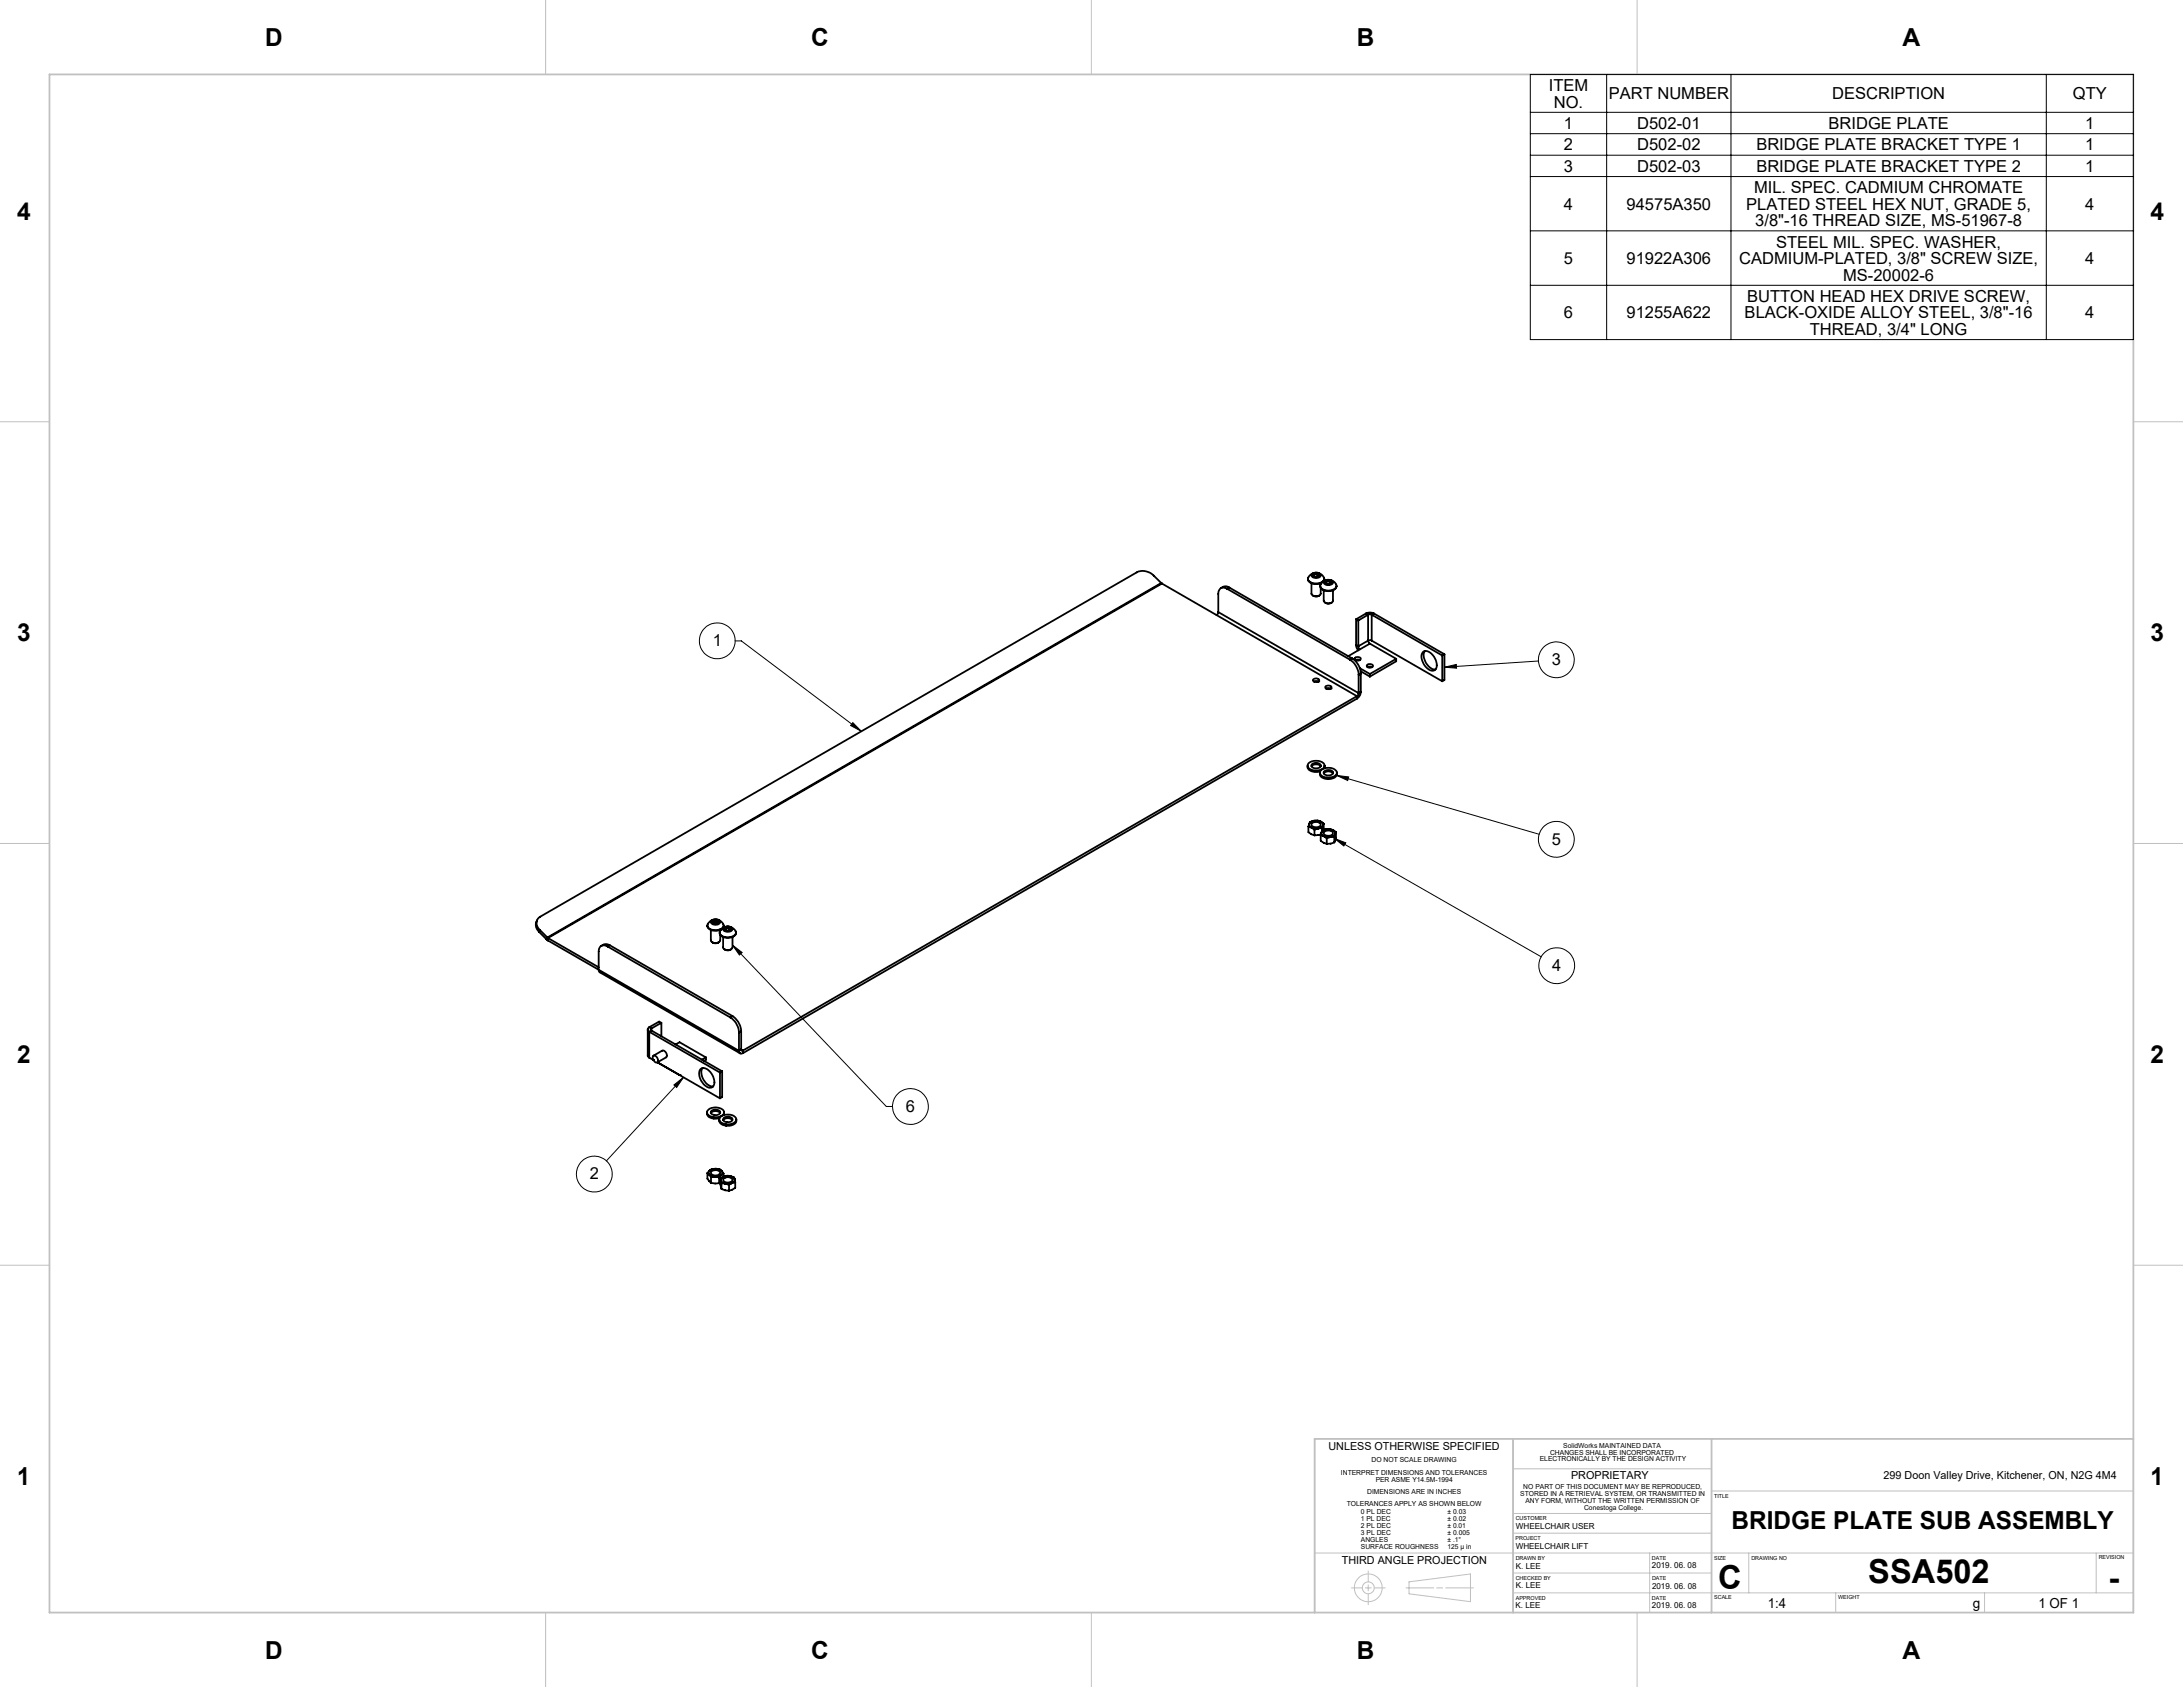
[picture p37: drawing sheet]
<svg xmlns="http://www.w3.org/2000/svg" width="559mm" height="432mm" viewBox="0 0 559 432" stroke-linecap="round" stroke-linejoin="round" font-family="sans-serif">
<defs><g id="words">
<g font-size="8.5">
<text x="439.8" y="406.7">C</text>
<text x="478.2" y="405.2">SSA502</text>
<text x="539.7" y="406.6">-</text>
</g>
<g font-size="6.3">
<text x="67.9" y="11.8">D</text>
<text x="207.6" y="11.8">C</text>
<text x="347.3" y="11.8">B</text>
<text x="487" y="11.8">A</text>
<text x="4.4" y="56.2">4</text>
<text x="550.5" y="56.2">4</text>
<text x="4.4" y="164.2">3</text>
<text x="550.5" y="164.2">3</text>
<text x="4.4" y="272.1">2</text>
<text x="550.5" y="272.1">2</text>
<text x="4.4" y="380.1">1</text>
<text x="550.5" y="380.1">1</text>
<text x="443.3" y="391.3">BRIDGE PLATE SUB ASSEMBLY</text>
<text x="67.9" y="424.5">D</text>
<text x="207.6" y="424.5">C</text>
<text x="347.3" y="424.5">B</text>
<text x="487" y="424.5">A</text>
</g>
<g font-size="4.2">
<text x="396.5" y="23.3">ITEM</text>
<text x="397.8" y="27.6">NO.</text>
<text x="411.8" y="25.4">PART NUMBER</text>
<text x="469" y="25.4">DESCRIPTION</text>
<text x="530.6" y="25.4">QTY</text>
<text x="400.3" y="33">1</text>
<text x="419.1" y="33">D502-01</text>
<text x="468.1" y="33">BRIDGE PLATE</text>
<text x="533.8" y="33">1</text>
<text x="400.3" y="38.5">2</text>
<text x="419.1" y="38.5">D502-02</text>
<text x="449.6" y="38.5">BRIDGE PLATE BRACKET TYPE 1</text>
<text x="533.8" y="38.5">1</text>
<text x="400.3" y="44">3</text>
<text x="419.1" y="44">D502-03</text>
<text x="449.6" y="44">BRIDGE PLATE BRACKET TYPE 2</text>
<text x="533.8" y="44">1</text>
<text x="400.3" y="53.7">4</text>
<text x="416.4" y="53.7">94575A350</text>
<text x="447" y="53.7">PLATED STEEL HEX NUT, GRADE 5,</text>
<text x="449" y="49.4">MIL. SPEC. CADMIUM CHROMATE</text>
<text x="533.8" y="53.7">4</text>
<text x="449.3" y="57.9">3/8&quot;-16 THREAD SIZE, MS-51967-8</text>
<text x="454.6" y="63.4">STEEL MIL. SPEC. WASHER,</text>
<text x="400.3" y="67.6">5</text>
<text x="416.4" y="67.6">91922A306</text>
<text x="445.2" y="67.6">CADMIUM-PLATED, 3/8&quot; SCREW SIZE,</text>
<text x="471.8" y="71.8">MS-20002-6</text>
<text x="533.8" y="67.6">4</text>
<text x="447.2" y="77.3">BUTTON HEAD HEX DRIVE SCREW,</text>
<text x="400.3" y="81.5">6</text>
<text x="416.4" y="81.5">91255A622</text>
<text x="446.6" y="81.5">BLACK-OXIDE ALLOY STEEL, 3/8&quot;-16</text>
<text x="533.8" y="81.5">4</text>
<text x="463.3" y="85.7">THREAD, 3/4&quot; LONG</text>
<text x="182.4" y="165.4">1</text>
<text x="397.2" y="170.3">3</text>
<text x="397.2" y="216.2">5</text>
<text x="397.3" y="248.6">4</text>
<text x="231.9" y="284.6">6</text>
<text x="151" y="301.9">2</text>
</g>
<g font-size="3.5">
<text x="452.6" y="411.7">1:4</text>
<text x="505" y="411.7">g</text>
<text x="521.8" y="411.6">1 OF 1</text>
</g>
<g font-size="2.8">
<text x="340.1" y="371.1">UNLESS OTHERWISE SPECIFIED</text>
<text x="402.2" y="378.6">PROPRIETARY</text>
<text x="482.2" y="378.6">299 Doon Valley Drive, Kitchener, ON, N2G 4M4</text>
<text x="343.5" y="400.4">THIRD ANGLE PROJECTION</text>
</g>
<g font-size="2.1">
<text x="388" y="391.3">WHEELCHAIR USER</text>
<text x="388" y="396.4">WHEELCHAIR LIFT</text>
<text x="388" y="401.5">K. LEE</text>
<text x="422.9" y="401.5">2019. 06. 08</text>
<text x="388" y="406.6">K. LEE</text>
<text x="422.9" y="406.6">2019. 06. 08</text>
<text x="388" y="411.6">K. LEE</text>
<text x="422.9" y="411.6">2019. 06. 08</text>
</g>
<g font-size="1.8">
<text x="400.2" y="370.5">SolidWorks MAINTAINED DATA</text>
<text x="343.2" y="377.6">INTERPRET DIMENSIONS AND TOLERANCES</text>
<text x="351.1" y="374.2">DO NOT SCALE DRAWING</text>
<text x="394.1" y="374.1">ELECTRONICALLY BY THE DESIGN ACTIVITY</text>
<text x="396.8" y="372.3">CHANGES SHALL BE INCORPORATED</text>
<text x="350" y="382.5">DIMENSIONS ARE IN INCHES</text>
<text x="352.1" y="379.3">PER ASME Y14.5M-1994</text>
<text x="389.2" y="382.9">STORED IN A RETRIEVAL SYSTEM, OR TRANSMITTED IN</text>
<text x="389.9" y="381.1">NO PART OF THIS DOCUMENT MAY BE REPRODUCED,</text>
<text x="344.7" y="385.5">TOLERANCES APPLY AS SHOWN BELOW</text>
<text x="348.4" y="387.5">0 PL DEC</text>
<text x="348.4" y="389.3">1 PL DEC</text>
<text x="370.5" y="387.6">± 0.03</text>
<text x="370.5" y="389.3">± 0.02</text>
<text x="390.5" y="384.6">ANY FORM, WITHOUT THE WRITTEN PERMISSION OF</text>
<text x="405.5" y="386.4">Conestoga College.</text>
<text x="348.4" y="391.1">2 PL DEC</text>
<text x="348.4" y="392.8">3 PL DEC</text>
<text x="348.4" y="394.6">ANGLES</text>
<text x="370.5" y="391.1">± 0.01</text>
<text x="370.5" y="392.9">± 0.005</text>
<text x="370.5" y="394.6">± .1°</text>
<text x="348.4" y="396.4">SURFACE ROUGHNESS</text>
<text x="370.5" y="396.4">125 µ in</text>
</g>
<g font-size="1.4">
<text x="438.8" y="383.4">TITLE</text>
<text x="388" y="389.1">CUSTOMER</text>
<text x="388" y="394.2">PROJECT</text>
<text x="388" y="399.2">DRAWN BY</text>
<text x="422.9" y="399.2">DATE</text>
<text x="438.8" y="399.3">SIZE</text>
<text x="448.3" y="399.3">DRAWING NO</text>
<text x="537.2" y="399.1">REVISION</text>
<text x="388" y="404.3">CHECKED BY</text>
<text x="422.9" y="404.3">DATE</text>
<text x="388" y="409.4">APPROVED</text>
<text x="422.9" y="409.4">DATE</text>
<text x="438.8" y="409.4">SCALE</text>
<text x="470.5" y="409.3">WEIGHT</text>
</g>
</g></defs>
<g fill="none" stroke="#c0c0c0" stroke-width=".26">
<path d="M139.7 0v19M279.4 0v19M419.1 0v19M0 107.9h12.7M546.1 107.9h12.7M0 215.9h12.7M546.1 215.9h12.7M0 323.9h12.7M546.1 323.9h12.7M336.5 368.3v44.4M387.3 376h50.8M387.3 368.3v44.4"/>
<path d="M438.1 368.3v44.4M546.1 368.3v44.4M336.5 397.5h209.6M387.3 392.4h50.8M387.3 387.4h50.8M422.3 397.5v15.2M438.1 381.6h108M447.6 397.5v10.2M536.6 397.5v10.2M139.7 412.7v19.1M279.4 412.7v19.1M345.9 406.4h2.8"/>
<path d="M349.5 406.4h1.5M350.2 402.1v2.8M350.2 405.7v1.5M350.2 408v2.7M351.8 406.4h2.8M359.9 406.4h7.1M360.7 404.9l15.7-2v7.1l-15.7-2zM367.8 406.4h1.5M370.1 406.4h7.1M387.3 407.7h158.8M387.3 402.6h50.8M419.1 412.7v19.1"/>
<path d="M469.9 407.7v5M508 407.7v5"/>
<circle cx="350.3" cy="406.4" r="3.6"/>
<circle cx="350.3" cy="406.4" r="1.53"/>
</g>
<path d="M12.7 19h533.4v393.7h-533.4zM387.3 368.3v44.4M438.1 368.3v44.4M546.1 368.3h-209.6v44.4" fill="none" stroke="#c0c0c0" stroke-width=".46"/>
<g fill="none" stroke="#000" stroke-width=".26">
<path d="M391.7 19.1h154.4v67.8h-154.4zM411.3 19.1v67.8M443.1 19.1v67.8M523.8 19.1v67.8M391.7 34.2h154.4M391.7 39.7h154.4M391.7 28.8h154.4M391.7 45.2h154.4M391.7 59.1h154.4M391.7 73h154.4M188.2 164h1.6l30.7 23.2M369.7 170.8l3.1-.7 .1 .9z"/>
<path d="M393.8 169.2l-24.1 1.6M218.3 185l2.2 2.2-2.8-1.5zM342.2 198.5l3 .4-.2 .9zM342.2 198.5l51.8 15M341.6 214.6l2.9 1.1-.5 .8zM341.6 214.6l52.9 30.3M187.5 241.9l2.5 1.9-.7 .6zM187.5 241.9l39.4 41.3h1.6M172.5 277.7l2.4-1.9-1.7 2.5zM174.9 275.8l-19.7 21.3"/>
<circle cx="183.6" cy="164" r="4.6"/>
<circle cx="398.4" cy="168.9" r="4.6"/>
<circle cx="398.4" cy="214.8" r="4.6"/>
<circle cx="398.5" cy="247.2" r="4.6"/>
<circle cx="233.1" cy="283.2" r="4.6"/>
<circle cx="152.1" cy="300.5" r="4.6"/>
</g>
<path d="M369.7 170.8l3.1-.7 .1 .9zM342.2 198.5l3 .4-.2 .9zM341.6 214.6l2.9 1.1-.5 .8zM172.5 277.7l2.4-1.9-1.7 2.5zM218.3 185l2.2 2.2-2.8-1.5zM187.5 241.9l2.5 1.9-.7 .6z" fill="#000"/>
<g fill="none" stroke="#000" stroke-width=".46">
<path d="M297.3 149.2l-2-1.9a3.8 3.8 0 0 0-4.3-.8l-152.7 88.1a2.03 2.03 0 0 0-.1 3.4M297.3 149.2l.1 .2M297.3 149.2l-157.2 90.8M297.4 149.4l49.9 28.8M297.4 149.4l-157.1 90.7M311.9 156.7l-.5 .7M311.9 156.7l35.9 20.7M314.1 150.7a1.37 1.37 0 0 0-1.6-.2 1.37 1.37 0 0 0-.6 1.5v4.7M314.1 150.7l31.4 18.1M314.7 150.4l-1.2-.3-1 .4M314.7 150.4l-.6 .3M314.7 150.4l31.4 18.1"/>
<path d="M334.8 148.1a1.93 1.93 0 0 0 2.7 1.3l.8-.2M335.1 147.4a2.09 2.09 0 0 1 2.3-.8 2.09 2.09 0 0 1 1.5 1.8 2.66 2.66 0 0 1-4 0v-.5zM335.7 149.3v2.6a1.38 1.38 0 0 0 2.4 0v-1.4M335.9 146.9a1.32 1.32 0 0 1 2.2 .5 1.4 1.4 0 0 1-2.4-.2zM336.1 152.4l.6 .3 1-.3M336.1 147.3l.3 .3M336.4 146.9l-.3 .4M336.4 146.9v.7M337.2 146.8l.5 .4M337.2 146.8l-.8 .1M337.2 147.6h-.8M337.2 147.6h.1"/>
<path d="M337.2 146.8v.8M337.7 147.2a.93 .93 0 0 1-1.6 .1M337.7 147.2l-.3 .4M338 150a2 2 0 0 0 2.7 1.3l1-.5 .4-.8M338.1 149.3v.2M338.6 148.9a2.18 2.18 0 0 1 3.5 1.1 2.45 2.45 0 0 1-3.5 .8 1.05 1.05 0 0 1-.6-.9 1.05 1.05 0 0 1 .6-1zM338.8 151.1v2.6a1.34 1.34 0 0 0 2.4 0v-2.6M338.9 148.8a1.53 1.53 0 0 1 2.3 .2 1.34 1.34 0 0 1-2.3 .2zM339 148.1l-.2 .6M339.2 154.2l.7 .3 1-.3M339.2 149.1l.3 .3M339.5 148.7l-.3 .4"/>
<path d="M339.5 149.4h.1M339.5 148.7v.7M340.4 148.7l.4 .3M340.4 148.7h-.9M340.4 149.4h-.9M340.4 149.4l.1 .1M340.4 148.7v.7M340.8 149a.91 .91 0 0 1-1.6 .1M340.8 149l-.2 .4M347.1 158.5v6.6M347.1 158.5l.6 .3M347.7 158.8v6.6"/>
<path d="M349.7 157a2.17 2.17 0 0 1 2 0M349.7 157l-2.6 1.5M349.7 157l.5 .3M350.2 157.3h.9M350.2 157.3l-2.5 1.5M350.2 157.3v6.7M351.1 157.3l18.1 10.5M351.1 157.3v6.7M351.7 157l-.6 .3M351.7 157l18 10.5M336.3 173.8a.89 .89 0 0 1 1.4 .4 .97 .97 0 0 1-1.6-.1zM336.3 174.4l.4-.1 .8 .1"/>
<path d="M337.5 174.4h.1M339.3 175.8a.93 .93 0 0 1 1.5 .2 .84 .84 0 0 1-.9 .4 .84 .84 0 0 1-.6-.6zM339.4 176.2l.5-.1 .7 .1M340.6 176.2h.1M345.5 168.8a4.9 4.9 0 0 1 2.3 3.9M346.1 168.5a4.9 4.9 0 0 1 2.2 3.9M346.1 168.5l-.6 .3M346.8 168.4a1.04 1.04 0 0 1 1.5 .2 .9 .9 0 0 1-.8 .5 .9 .9 0 0 1-.8-.5zM346.9 168.9l.7-.1 .5 .1M347.1 165.1l.2 .7 .4 .7M347.1 165.1l.6 .3M347.3 178.2l-157.1 90.7"/>
<path d="M347.3 178.2v.6M347.3 178.8l-157.1 90.8M347.7 165.4l.4 .8M347.8 177.4l-.5 .8M347.8 172.7v4.7M348.1 171l2.6 1.5M348.1 166.2l-3 1.8M348.3 171.8l2.4 1.4M348.3 177.1a2.14 2.14 0 0 1-1 1.7M348.3 172.4l-.5 .3M348.3 177.1l-.5 .3M348.3 172.4v4.7"/>
<path d="M349.9 170.3a.88 .88 0 0 1 1.5 .3 .82 .82 0 0 1-.8 .3 .82 .82 0 0 1-.7-.6zM350.1 170.8l.6-.2 .6 .2M350.2 164h.9M350.2 164l.5 .7M350.2 164l-2.5 1.4M350.7 172.5v.7M350.7 164.7l-2.6 1.5M350.7 164.7l6.7 3.9M351.1 164l18.1 10.4M357.4 168.6l-6.7 3.9M357.4 168.6v.7l-6.7 3.9M364.2 166.9a1.81 1.81 0 0 1 2.5 .8 2.94 2.94 0 0 1 .6 3.8 2.03 2.03 0 0 1-2.6-1.1 3.1 3.1 0 0 1-.5-3.5z"/>
<path d="M364.7 166.6a3.5 3.5 0 0 0 2.8 4.7M369.2 167.8v6.6M369.7 167.5l-.5 .3M369.7 167.5v6.6l-.5 .3M334.7 196a1.51 1.51 0 0 0 1.7 1.6l1.5-.2M334.9 195.4a2.97 2.97 0 0 1 4.1 .3 1.4 1.4 0 0 1-1.7 1.5 2.14 2.14 0 0 1-2.6-1.3zM335.7 196.1a1.64 1.64 0 0 1 2.4 0M335.7 195.7a1.5 1.5 0 0 1 2.4 .2 1.36 1.36 0 0 1-1.2 .8 1.36 1.36 0 0 1-1.2-.8zM337.9 197.8a1.51 1.51 0 0 0 1.7 1.6 2.27 2.27 0 0 0 2.6-1.2v-.4M338.1 197.2a2.97 2.97 0 0 1 4.1 .2 1.45 1.45 0 0 1-1.7 1.6 2.09 2.09 0 0 1-2.6-1.3zM338.8 198a1.57 1.57 0 0 1 2.4 0M338.9 197.5a1.56 1.56 0 0 1 2.3 .2 1.37 1.37 0 0 1-2.4 0z"/>
<path d="M339.1 196l-.1 .7M334.9 211.6v1.4l1.6 .8M334.9 211.6l.8 .2M335.1 210.9a.89 .89 0 0 0 .6 .9M335.1 210.9l-.2 .7M335.7 211.8l.8 .3h.9M335.7 211.8l.8 .6M335.8 210.8a1.48 1.48 0 0 1 2.3 .2 1.33 1.33 0 0 1-2.4 0zM336.3 210.1l-.7 .3-.5 .5M336.3 210.1l1-.1 .8 .3M336.3 210.1l-.9 .3-.3 .5M336.5 212.4v1.4"/>
<path d="M337.4 212.1l-.9 .3M338.1 213.7v1.5l1.5 .8M338.1 213.7l.7 .3M338.1 210.3a.8 .8 0 0 1 .5 1M338.1 210.3l.7 .5M338.1 213.5l-1.6 .3M338.3 213a.89 .89 0 0 0 .5 1M338.3 213l-.2 .7M338.4 212l-1 .1M338.4 212v.7M338.6 211.3l-.5 .5-.7 .3M338.6 211.3l-.2 .7"/>
<path d="M338.8 214l.9 .3 .9-.1M338.8 214l.8 .6M338.8 210.8l-.2 .5M338.8 210.8v1.7M338.9 213a1.48 1.48 0 0 1 2.3 .2 1.33 1.33 0 0 1-2.4 0zM339.5 212.3l-.8 .2-.4 .5M339.5 212.3l.9-.1 .8 .3M339.5 212.3l-1 .3-.2 .4M339.5 212.3l1-.1 .7 .3M339.6 214.6v1.4M340.6 214.2l-1 .4M341.2 212.5a.8 .8 0 0 1 .6 1"/>
<path d="M341.2 212.5l.8 .5M341.6 215.6l-2 .4M341.6 214.2h-1M341.6 214.2v1.4M341.8 213.5l-.6 .5-.6 .2M341.8 213.5l-.2 .7M342 213v1.5l-.4 1.1M342 213l-.2 .5M137.4 235.6l-.2 .8v.9l.8 1.2M138 238.5l1.9 2M138.2 238l1.9 2M138.2 238l-.2 .5"/>
<path d="M140.1 240l.2 .1M140.1 240l-.2 .5M181.1 236.9a1.71 1.71 0 0 0 2.3 1.3l1.2-.3M181.4 236.2a2.1 2.1 0 0 1 2.2-.9 2.1 2.1 0 0 1 1.6 1.8 2.66 2.66 0 0 1-4.1 0v-.5zM182 238v2.7a1.4 1.4 0 0 0 2.4 0v-1.4M182 235.8a1.53 1.53 0 0 1 2.4 .2 1.33 1.33 0 0 1-1.2 .7 1.33 1.33 0 0 1-1.2-.8zM182.5 235.8v.5M182.5 236.3a1.28 1.28 0 0 0 1.4 0M182.5 236.3l.1 .1M183.2 235.5l.6 .3M183.2 235.5l-.7 .3M183.2 236.3l-.5 .1"/>
<path d="M183.2 236.3l.4 .1M183.2 235.5v.8M183.8 235.8l.1 .5M183.8 235.8v.5M183.9 236.3l-.2 .1M184.2 238.7a1.95 1.95 0 0 0 2.7 1.3l1.3-.6 .2-.7M184.4 238v.3M184.5 238a2.12 2.12 0 0 1 2.3-.8 2.12 2.12 0 0 1 1.5 1.8 2.69 2.69 0 0 1-4-.1v-.5zM185.1 239.9v2.6a1.37 1.37 0 0 0 2.4 0v-2.6M185.2 236.9l-.1 .6M185.3 237.4a1.57 1.57 0 0 1 2.2 .4 1.34 1.34 0 0 1-1.2 .7 1.34 1.34 0 0 1-1.2-.7zM185.5 237.9l.3 .3"/>
<path d="M185.8 237.5l-.3 .4M185.8 238.2h.1M185.8 237.5v.7M186.6 237.4l.5 .4M186.6 237.4l-.8 .1M186.6 238.1l-.8 .1M186.6 238.1l.1 .1M186.6 237.4v.7M187.1 237.8a.93 .93 0 0 1-1.6 .1M187.1 237.8l-.3 .4M139.9 240.5l.4 .2M140.3 240.7l48.9 28.3"/>
<path d="M140.3 240.1l12.9 7.5M140.3 240.1v.6M155.5 242.3a1.39 1.39 0 0 0-1.6-.2 1.39 1.39 0 0 0-.7 1.5v4.6l.4 .7 35.9 20.7M155.5 242.3l31.4 18.1M156.1 241.9l-1.2-.2-1 .4M156.1 241.9l-.6 .4M156.1 241.9l31.4 18.2M182.3 241.2l.7 .2 1-.2M185.5 243l.9 .3 .7-.3M165.8 263.5v6.8l.4 .4M166.2 262.9a.63 .63 0 0 0-.4 .6 .63 .63 0 0 0 .4 .6M166.2 270.7l1 .6"/>
<path d="M166.2 264.1v6.6M166.2 264.1l18.1 10.4M166.2 262.9l.6 .3M166.8 263.2l-.2 .3 .2 .3M166.8 263.8l-.6 .3M166.8 263.8l18.1 10.4M166.8 263.2v.6M167.2 271.3h.1M167.3 270.2l2.2-1.3a1.12 1.12 0 0 1 1 1.8l-2.2 1.2M167.3 270.2a1.1 1.1 0 0 1 1 .6 1.1 1.1 0 0 1-.1 1.2 1.19 1.19 0 0 1-.9-1.8zM168.3 271.9l16 9.2M168.3 271.9l5.7 3.3"/>
<path d="M169.3 261.8l-.6-.3-2.5 1.4M169.3 261.8l-2.5 1.4M169.3 261.8v3.5M172.9 267.3l1.1-.5 6.7 3.9M174 275.2h.1M179.3 273.6a1.85 1.85 0 0 1 2.6 .8 2.99 2.99 0 0 1 .5 3.8 1.98 1.98 0 0 1-2.6-1.1 3.1 3.1 0 0 1-.5-3.5zM179.8 273.4a3.5 3.5 0 0 0 2.8 4.7M180.7 270.7l-1 .5M180.7 270.7v.6l-.5 .2M184.3 274.5v6.6M184.9 274.2v6.6l-.6 .3M184.9 274.2l-.6 .3"/>
<path d="M186.9 260.4a4.7 4.7 0 0 1 2.3 3.9M187.5 260.1a4.9 4.9 0 0 1 2.2 3.9M187.5 260.1l-.6 .3M189.2 269a.63 .63 0 0 0 .3 .6 .63 .63 0 0 0 .7 0M189.2 264.3v4.7M189.7 268.6l.1 .3h.4M189.7 264l-.5 .3M189.7 268.6l-.5 .4M189.7 264v4.6M189.7 268.6l.5 .3M190.2 268.9v.7M181 284.7a1.51 1.51 0 0 0 1.7 1.6l1.5-.1"/>
<path d="M181.4 284a2.95 2.95 0 0 1 3.9 .4 1.45 1.45 0 0 1-1.7 1.6 2.14 2.14 0 0 1-2.6-1.3zM181.7 299.6a.66 .66 0 0 0-.2 1M181.7 299.6l-.6 .6M182 284.9a1.62 1.62 0 0 1 2.3 0M182.1 299.9a1.44 1.44 0 0 1 2.3 .3 1.46 1.46 0 0 1-2.4 0zM182.1 284.3a1.64 1.64 0 0 1 2.3 .3 1.35 1.35 0 0 1-1.2 .8 1.35 1.35 0 0 1-1.3-.7zM183.3 299.2l-.9 .1-.7 .3M183.3 299.2l.8 .1 .6 .4M183.3 299.2l-1.2 .1-.4 .3M183.3 299.2l1 .1 .4 .4M184.1 286.5a1.55 1.55 0 0 0 1.7 1.6 2.27 2.27 0 0 0 2.7-1.2v-.4M184.6 285.7a3 3 0 0 1 3.8 .5 1.45 1.45 0 0 1-1.7 1.6 2.14 2.14 0 0 1-2.6-1.3z"/>
<path d="M184.7 299.7a.69 .69 0 0 1-.1 1M184.7 299.7l.5 .7M185.1 286.7a1.62 1.62 0 0 1 2.4 0M185.2 286.2a1.37 1.37 0 0 1 2.3 .4 1.46 1.46 0 0 1-2.4-.1zM185.3 284.7l-.1 .7M181.1 300.2a2.55 2.55 0 0 0 .7 2.4l.2 .2M181.1 300.2l.4 .4M181.5 300.6l.7 .5 .9 .1M181.5 300.6l.5 .7M182 302.8l1 .1 1.1-.1M182 301.3v1.5M183.1 301.2l-1.1 .1"/>
<path d="M183.1 301.2l1 .2M184.1 301.4v1.4M184.4 301.7v1.4l.3 1.2M184.4 301.7l.1 .5M184.4 302.6l-.3 .2M184.5 302.2l.4 .4 .7 .4M184.5 302.2l.2 .7M184.6 300.7l-.9 .5h-.6M184.6 300.7l-.5 .7M184.7 304.3l.9 .4 1 .1M184.7 302.9l.9 .1M184.7 302.9v1.4"/>
<path d="M185.2 301.8a1.47 1.47 0 0 1 2.3 .2 1.36 1.36 0 0 1-2.4-.1zM185.2 301.2a.89 .89 0 0 0-.7 1M185.2 301.2l-.8 .5M185.2 300.4l-.6 .3M185.2 300.4v.8M185.6 303l1 .3M186.6 303.3v1.5M186.9 301a1.3 1.3 0 0 1 1.2 .8M186.9 301h-.6l-1.1 .2M186.9 301l1 .4 .2 .4M186.9 301h-.9l-.8 .2M187.4 302.8l-.9 .2h-.9"/>
<path d="M187.4 302.8l-.8 .5M188.1 301.8a.94 .94 0 0 1-.7 1M188.1 301.8l.1 .8M188.2 302.6v1.4l-1.6 .8M188.2 302.6l-.8 .2"/>
</g>
<use href="#words"/>
</svg>
